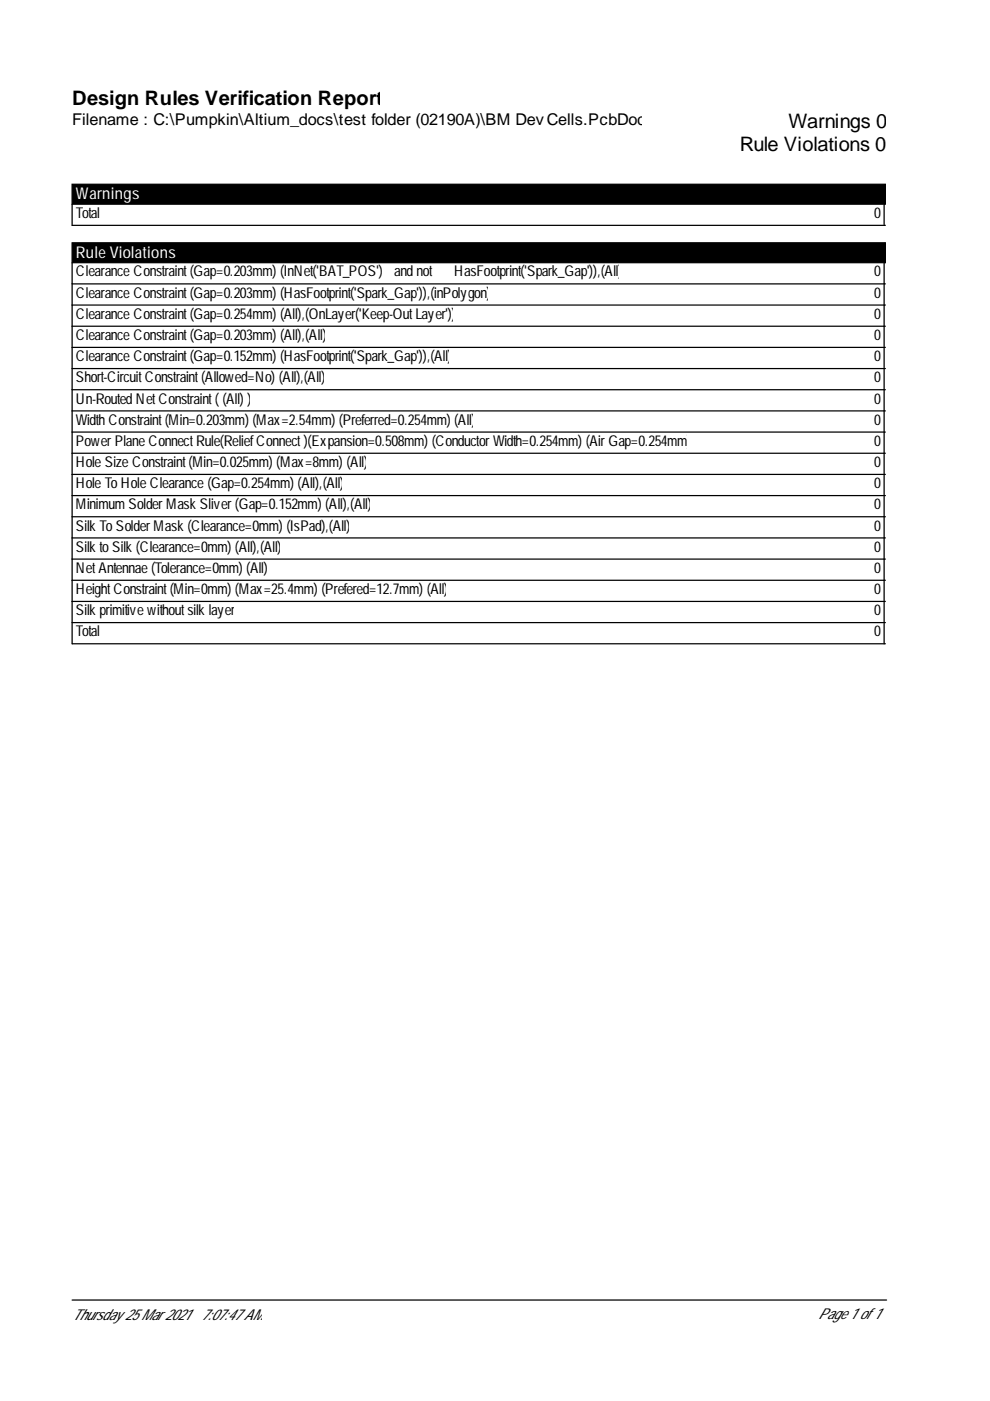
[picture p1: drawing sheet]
<svg xmlns="http://www.w3.org/2000/svg" width="210mm" height="297mm" viewBox="0 0 210 297" stroke-linecap="round" stroke-linejoin="round" font-family="sans-serif">
<defs><g id="words">
<g font-size="4.2">
<text x="15.3" y="22.3">Design Rules Verification Report</text>
<text x="167.2" y="27">Warnings 0</text>
<text x="156.9" y="32.1">Rule Violations 0</text>
</g>
<text font-size="3.4" x="15.3" y="26.6">Filename : C:\Pumpkin\Altium_docs\test folder (02190A)\BM Dev Cells.PcbDoc</text>
<g font-size="3.4" fill="#fff">
<text x="16.1" y="42.3">Warnings</text>
<text x="16.1" y="54.7">Rule Violations</text>
</g>
<g font-size="3.2">
<text x="16.1" y="46.2">Total</text>
<text x="185.3" y="46.2">0</text>
<text x="16.1" y="58.6">ClearanceConstraint(Gap=0.203mm) (InNet('BAT_POS')</text>
<text x="83.6" y="58.6">andnot</text>
<text x="96.3" y="58.6">HasFootprint('Spark_Gap')),(All)</text>
<text x="185.3" y="58.6">0</text>
<text x="16.1" y="63.1">ClearanceConstraint(Gap=0.203mm) (HasFootprint('Spark_Gap')),(inPolygon)</text>
<text x="185.3" y="63.1">0</text>
<text x="16.1" y="67.6">ClearanceConstraint(Gap=0.254mm) (All),(OnLayer('Keep-OutLayer'))</text>
<text x="185.3" y="67.6">0</text>
<text x="16.1" y="72.1">ClearanceConstraint(Gap=0.203mm) (All),(All)</text>
<text x="16.1" y="76.6">ClearanceConstraint(Gap=0.152mm) (HasFootprint('Spark_Gap')),(All)</text>
<text x="185.3" y="72.1">0</text>
<text x="185.3" y="76.6">0</text>
<text x="16.1" y="81.1">Short-CircuitConstraint(Allowed=No) (All),(All)</text>
<text x="185.3" y="81.1">0</text>
<text x="16.1" y="85.6">Un-RoutedNetConstraint((All) )</text>
<text x="185.3" y="85.6">0</text>
<text x="16.1" y="90">WidthConstraint(Min=0.203mm) (Max=2.54mm) (Preferred=0.254mm) (All)</text>
<text x="16.1" y="94.5">PowerPlaneConnectRule(ReliefConnect)(Expansion=0.508mm) (ConductorWidth=0.254mm) (AirGap=0.254mm)</text>
<text x="185.3" y="90">0</text>
<text x="185.3" y="94.5">0</text>
<text x="16.1" y="99">HoleSizeConstraint(Min=0.025mm) (Max=8mm) (All)</text>
<text x="185.3" y="99">0</text>
<text x="16.1" y="103.5">HoleToHoleClearance(Gap=0.254mm) (All),(All)</text>
<text x="16.1" y="108">MinimumSolderMaskSliver(Gap=0.152mm) (All),(All)</text>
<text x="185.3" y="103.5">0</text>
<text x="185.3" y="108">0</text>
<text x="16.1" y="112.5">SilkToSolderMask(Clearance=0mm) (IsPad),(All)</text>
<text x="185.3" y="112.5">0</text>
<text x="16.1" y="117">SilktoSilk(Clearance=0mm) (All),(All)</text>
<text x="185.3" y="117">0</text>
<text x="16.1" y="121.5">NetAntennae(Tolerance=0mm) (All)</text>
<text x="16.1" y="125.9">HeightConstraint(Min=0mm) (Max=25.4mm) (Prefered=12.7mm) (All)</text>
<text x="185.3" y="121.5">0</text>
<text x="185.3" y="125.9">0</text>
<text x="16.1" y="130.4">Silkprimitivewithoutsilklayer</text>
<text x="185.3" y="130.4">0</text>
<text x="16.1" y="134.9">Total</text>
<text x="185.3" y="134.9">0</text>
<text x="15.3" y="279.9">Thursday25Mar2021</text>
<text x="42.7" y="279.9">7:07:47AM</text>
<text x="173.5" y="279.6">Page1 of1</text>
</g>
</g></defs>
<path d="M15.3 39.1h172.4v4.2h-172.4zM15.3 51.5h172.4v4.2h-172.4z" fill="#000" stroke="#000" stroke-width=".26"/>
<g fill="none" stroke="#000" stroke-width=".26">
<path d="M15.3 43.3v4.5h172.4M15.3 55.7v80.8h172.4M187.5 43.3v4.5M187.5 55.7v80.8M15.3 60.2h172.4M15.3 64.7h172.4M15.3 69.2h172.4M15.3 73.7h172.4M15.3 78.1h172.4M15.3 82.6h172.4M15.3 87.1h172.4M15.3 91.6h172.4"/>
<path d="M15.3 96.1h172.4M15.3 100.6h172.4M15.3 105.1h172.4M15.3 109.6h172.4M15.3 114.1h172.4M15.3 118.5h172.4M15.3 123h172.4M15.3 127.5h172.4M15.3 132h172.4M15.3 275.6h172.7"/>
</g>
<use href="#words"/>
</svg>
